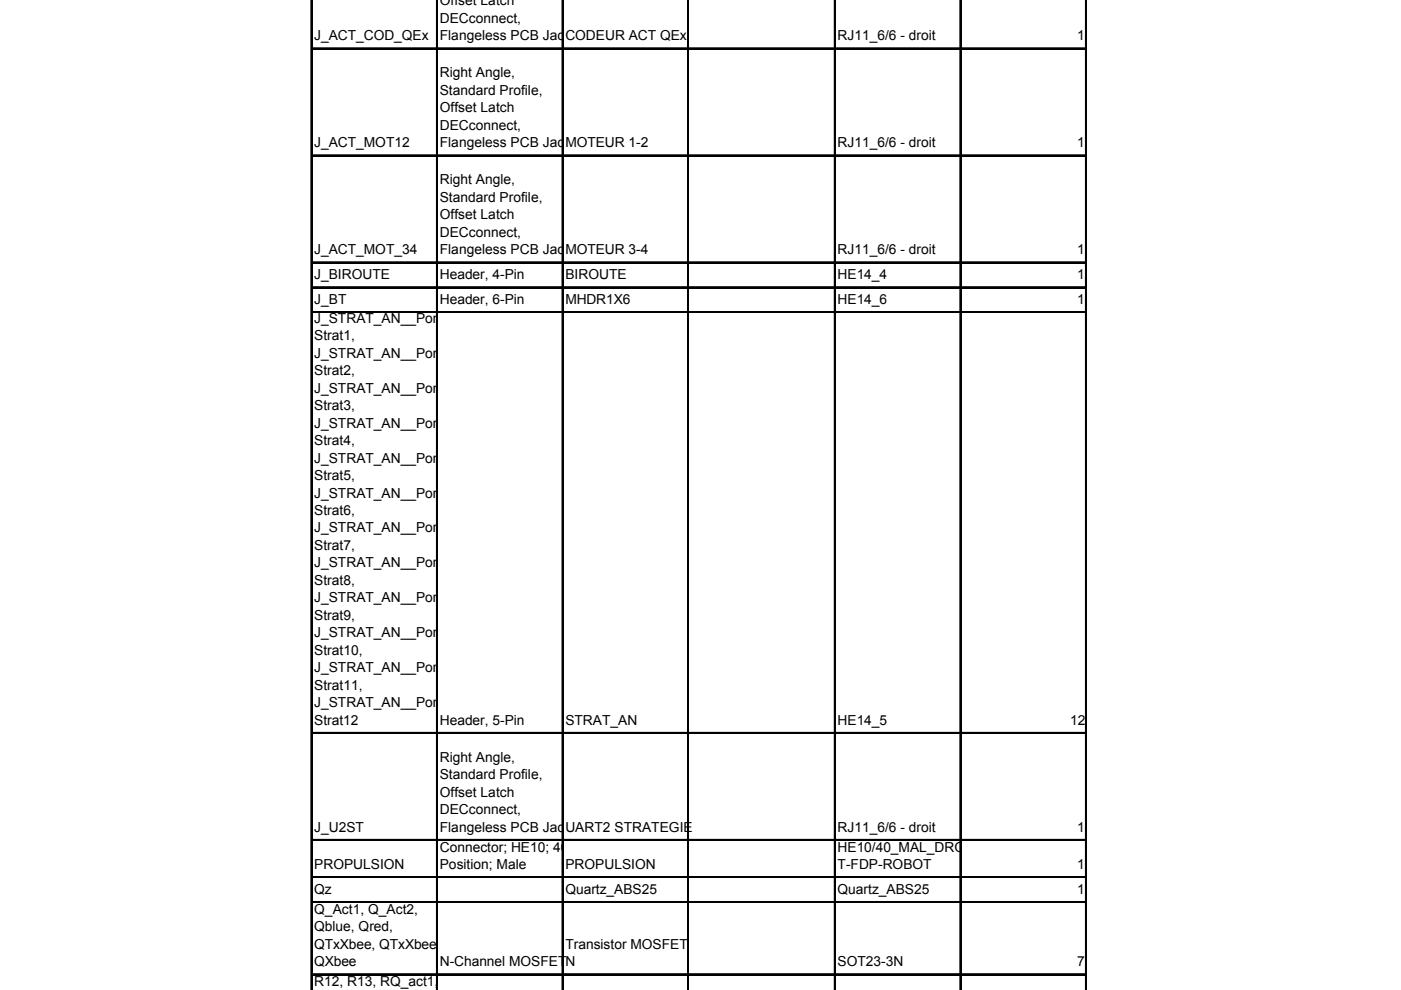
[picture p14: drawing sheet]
<svg xmlns="http://www.w3.org/2000/svg" width="297mm" height="210mm" viewBox="0 0 297 210" stroke-linecap="round" stroke-linejoin="round" font-family="sans-serif">
<defs><g id="words">
<g font-size="2.9">
<text x="93.2" y="1.1">Offset Latch</text>
<text x="93.2" y="4.8">DECconnect,</text>
<text x="66.6" y="8.6">J_ACT_COD_QEx</text>
<text x="93.2" y="8.6">Flangeless PCB JackCODEUR ACT QEx</text>
<text x="177.6" y="8.6">RJ11_6/6 - droit</text>
<text x="228.4" y="8.6">1</text>
<text x="93.2" y="16.4">Right Angle,</text>
<text x="93.2" y="20.1">Standard Profile,</text>
<text x="93.2" y="23.8">Offset Latch</text>
<text x="93.2" y="27.5">DECconnect,</text>
<text x="66.6" y="31.2">J_ACT_MOT12</text>
<text x="93.2" y="31.2">Flangeless PCB JackMOTEUR 1-2</text>
<text x="177.6" y="31.2">RJ11_6/6 - droit</text>
<text x="228.4" y="31.2">1</text>
<text x="93.2" y="39.1">Right Angle,</text>
<text x="93.2" y="42.8">Standard Profile,</text>
<text x="93.2" y="46.5">Offset Latch</text>
<text x="66.6" y="53.9">J_ACT_MOT_34</text>
<text x="93.2" y="50.2">DECconnect,</text>
<text x="93.2" y="53.9">Flangeless PCB JackMOTEUR 3-4</text>
<text x="177.6" y="53.9">RJ11_6/6 - droit</text>
<text x="228.4" y="53.9">1</text>
<text x="66.6" y="59.2">J_BIROUTE</text>
<text x="93.2" y="59.2">Header, 4-Pin</text>
<text x="119.9" y="59.2">BIROUTE</text>
<text x="177.6" y="59.2">HE14_4</text>
<text x="228.4" y="59.2">1</text>
<text x="66.6" y="64.5">J_BT</text>
<text x="93.2" y="64.5">Header, 6-Pin</text>
<text x="119.9" y="64.5">MHDR1X6</text>
<text x="177.6" y="64.5">HE14_6</text>
<text x="228.4" y="64.5">1</text>
<text x="66.6" y="68.4">J_STRAT_AN__Port</text>
<text x="66.6" y="72.1">Strat1,</text>
<text x="66.6" y="75.8">J_STRAT_AN__Port</text>
<text x="66.6" y="79.5">Strat2,</text>
<text x="66.6" y="83.2">J_STRAT_AN__Port</text>
<text x="66.6" y="86.9">Strat3,</text>
<text x="66.6" y="90.7">J_STRAT_AN__Port</text>
<text x="66.6" y="94.4">Strat4,</text>
<text x="66.6" y="98.1">J_STRAT_AN__Port</text>
<text x="66.6" y="101.8">Strat5,</text>
<text x="66.6" y="105.5">J_STRAT_AN__Port</text>
<text x="66.6" y="109.2">Strat6,</text>
<text x="66.6" y="112.9">J_STRAT_AN__Port</text>
<text x="66.6" y="116.6">Strat7,</text>
<text x="66.6" y="120.3">J_STRAT_AN__Port</text>
<text x="66.6" y="124">Strat8,</text>
<text x="66.6" y="127.7">J_STRAT_AN__Port</text>
<text x="66.6" y="131.4">Strat9,</text>
<text x="66.6" y="135.2">J_STRAT_AN__Port</text>
<text x="66.6" y="138.9">Strat10,</text>
<text x="66.6" y="142.6">J_STRAT_AN__Port</text>
<text x="66.6" y="146.3">Strat11,</text>
<text x="66.6" y="150">J_STRAT_AN__Port</text>
<text x="66.6" y="153.7">Strat12</text>
<text x="93.2" y="153.7">Header, 5-Pin</text>
<text x="119.9" y="153.7">STRAT_AN</text>
<text x="177.6" y="153.7">HE14_5</text>
<text x="226.9" y="153.7">12</text>
<text x="93.2" y="161.5">Right Angle,</text>
<text x="93.2" y="165.3">Standard Profile,</text>
<text x="93.2" y="169">Offset Latch</text>
<text x="93.2" y="172.7">DECconnect,</text>
<text x="66.6" y="176.4">J_U2ST</text>
<text x="93.2" y="176.4">Flangeless PCB JackUART2 STRATEGIE</text>
<text x="177.6" y="176.4">RJ11_6/6 - droit</text>
<text x="228.4" y="176.4">1</text>
<text x="66.6" y="184.3">PROPULSION</text>
<text x="93.2" y="180.6">Connector; HE10; 40</text>
<text x="93.2" y="184.3">Position; Male</text>
<text x="119.9" y="184.3">PROPULSION</text>
<text x="177.6" y="180.6">HE10/40_MAL_DROI</text>
<text x="177.6" y="184.3">T-FDP-ROBOT</text>
<text x="228.4" y="184.3">1</text>
<text x="66.6" y="189.5">Qz</text>
<text x="119.9" y="189.5">Quartz_ABS25</text>
<text x="177.6" y="189.5">Quartz_ABS25</text>
<text x="228.4" y="189.5">1</text>
<text x="66.6" y="193.7">Q_Act1, Q_Act2,</text>
<text x="66.6" y="197.4">Qblue, Qred,</text>
<text x="66.6" y="201.2">QTxXbee, QTxXbee1,</text>
<text x="119.9" y="201.2">Transistor MOSFET-</text>
<text x="66.6" y="204.9">QXbee</text>
<text x="66.6" y="209">R12, R13, RQ_act1,</text>
<text x="93.2" y="204.9">N-Channel MOSFET</text>
<text x="119.9" y="204.9">N</text>
<text x="177.6" y="204.9">SOT23-3N</text>
<text x="228.4" y="204.9">7</text>
</g>
</g></defs>
<g fill="none" stroke="#000" stroke-width=".21">
<path d="M65.9 0v210M92.5 0v210M119.2 0v210M145.8 0v210M176.9 0v210M203.5 0v210M230.1 0v210M66.2 10.1h164.2M66.2 32.8h164.2M66.2 55.5h164.2M66.2 60.8h164.2M66.2 66.1h164.2"/>
<path d="M66.2 155.3h164.2M66.2 178h164.2M66.2 185.9h164.2M66.2 191.1h164.2M66.2 206.4h164.2"/>
</g>
<path d="M66.1 -.1v210.1M92.7 -.1v210.1M119.3 -.1v210.1M145.9 -.1v210.1M177 -.1v210.1M203.7 -.1v210.1M230.3 -.1v210.1" fill="none" stroke="#000" stroke-width=".31"/>
<path d="M66.2 10.3h164.2M66.2 33h164.2M66.2 55.7h164.2M66.2 61h164.2M66.2 66.2h164.2M66.2 155.5h164.2M66.2 178.1h164.2M66.2 186h164.2M66.2 191.3h164.2M66.2 206.6h164.2" fill="none" stroke="#000" stroke-width=".35"/>
<use href="#words"/>
</svg>
